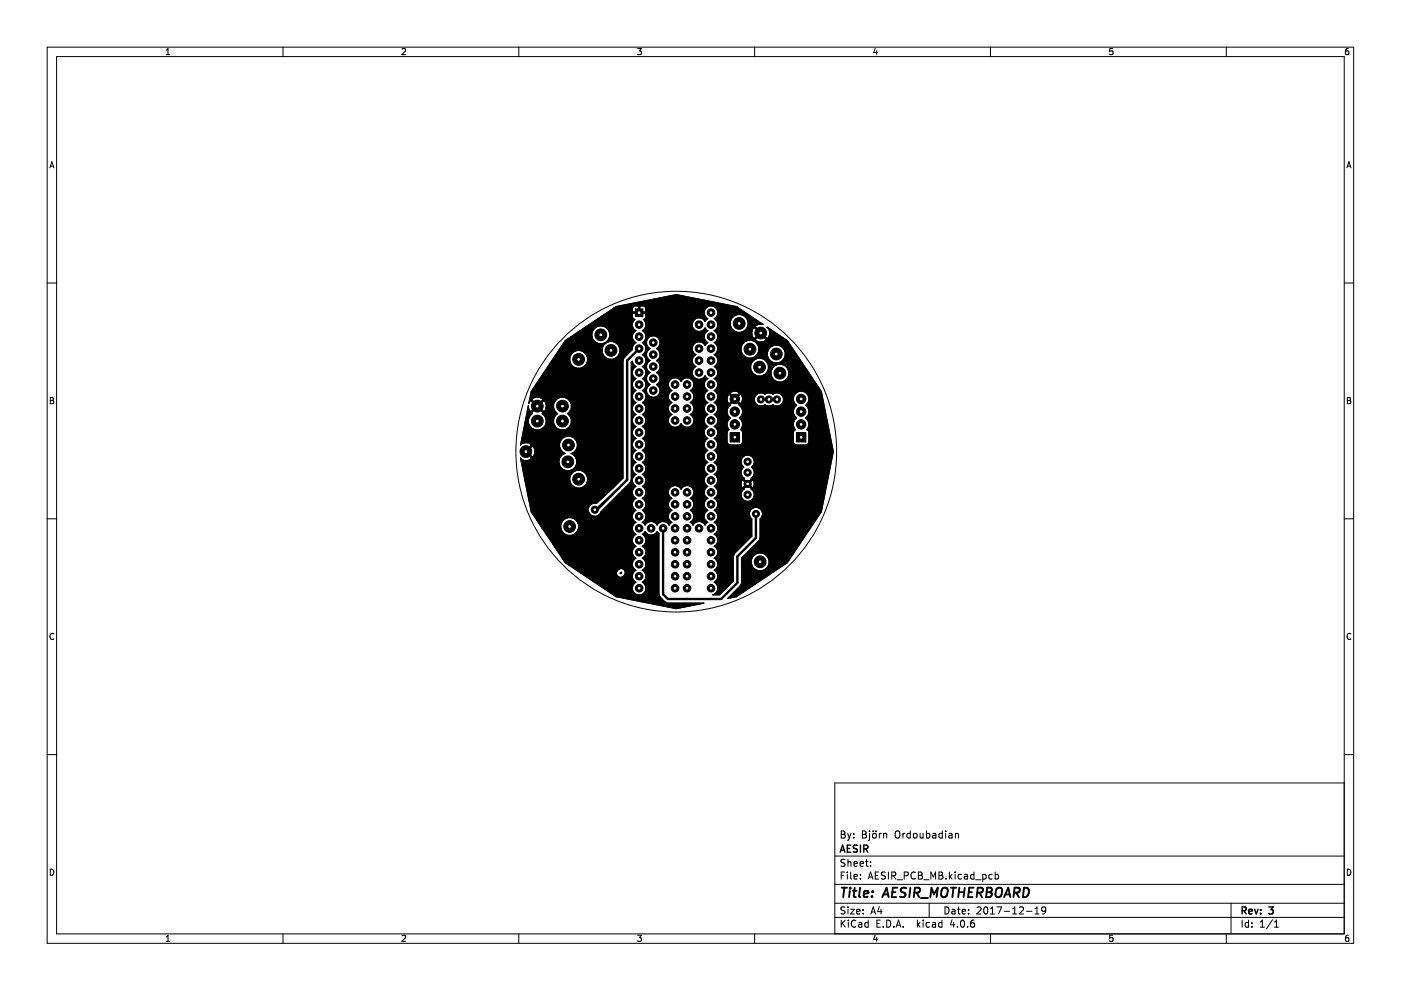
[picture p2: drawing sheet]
<svg xmlns="http://www.w3.org/2000/svg" width="297mm" height="210mm" viewBox="0 0 297 210" stroke-linecap="round" stroke-linejoin="round" font-family="sans-serif">
<g fill="none" stroke="#000" stroke-width=".21">
<path d="M10 10h277v190h-277zM12 12h273v186h-273zM35.2 11.6h.8M35.2 10.7l.4-.4v1.3M60 10v2M85.2 10.4l.5-.1 .3 .4-.8 .9h.8M110 10v2M135.2 10.3h.8l-.4 .5 .3 .1v.6l-.2 .1-.5-.1M160 10v2M185.6 10.2l-.4 1h.9M185.9 10.7v.9M210 10v2"/>
<path d="M235.9 10.3h-.6l-.1 .6 .7-.1v.7l-.2 .1-.5-.1M260 10v2M285.9 10.3l-.4 .1-.2 .2-.1 .7 .3 .3 .4-.1v-.7h-.4l-.3 .2M10.6 35.6l.4-1.3 .4 1.3M10.7 35.2h.6M285.6 35.6l.4-1.3 .4 1.3M285.7 35.2h.6M10 60h2M133 76.5v25.2l-6.9 6.4M285 60h2M10.7 84.3h.4l.2 .2-.2 .4 .2 .1 .1 .3-.2 .3h-.5zM10.7 84.9h.4"/>
<path d="M285.7 84.3h.4l.2 .2-.2 .4 .2 .1 .1 .3-.2 .3h-.5zM285.7 84.9h.4M10 110h2M140.6 112h.1M285 110h2M11.4 134.4a.58 .58 0 0 0-.8 .5 .58 .58 0 0 0 .8 .6M286.4 134.4a.58 .58 0 0 0-.8 .5 .58 .58 0 0 0 .8 .6M10 160h2M178.4 176.2h.5l.2 .3-.2 .4 .2 .1 .1 .4-.3 .3h-.5zM178.4 176.9h.5M179.7 176.7l.4 1M180.1 177.7l-.4 .5"/>
<path d="M180.4 176.7l-.3 1M181 177.5v.2M181 176.8v.1M182.9 176.2h.5l.2 .3-.2 .4 .2 .1 .1 .4-.3 .3h-.5zM182.9 176.9h.5M184.4 176.2v.1M184.4 176.7v1.3l-.3 .2M185.1 176.8l.2-.1 .4 .1 .1 .6-.2 .2-.3 .1-.2-.2zM185.1 176.2v.1M185.7 176.2v.1M186.4 176.7v1M186.9 176.7l-.5 .3"/>
<path d="M187.4 176.8l.2-.1 .3 .1 .1 .9M187.4 176.7v1M189.9 176.4l.2-.2a.5 .5 0 0 1 .7 .5v.5a.5 .5 0 0 1-.5 .5 .5 .5 0 0 1-.5-.5zM191.4 176.7v1M191.9 176.7l-.5 .3M193 176.8l-.4-.1-.3 .3 .1 .6h.6M193 176.2v1.5M193.7 176.8l.2-.1 .5 .1v.6l-.1 .2-.4 .1-.2-.2zM195.1 176.7v.9l.4 .1 .2-.2M195.7 176.7v1M196.4 176.8l.5-.1 .2 .3-.1 .6h-.6M196.4 176.2v1.5"/>
<path d="M197.8 176.8h.6v.9M198.4 177l-.5 .1-.2 .2 .2 .4 .5-.1M199.8 176.8l-.4-.1-.3 .3 .1 .6h.6M199.8 176.2v1.5M200.5 176.2v.1M200.5 176.7v1M201.2 176.8h.6l.1 .9M201.9 177l-.5 .1-.3 .2 .3 .4 .5-.1M202.6 176.8l.2-.1 .3 .1 .1 .9M202.6 176.7v1M285 166h-108v32M285 160h2"/>
<path d="M10.7 184.3a.66 .66 0 0 1 .7 .6 .66 .66 0 0 1-.7 .7zM35.2 198.7l.4-.4v1.3M35.2 199.6h.8M60 198v2M85.2 198.4l.5-.1 .3 .4-.8 .9h.8M110 198v2M135.2 198.3h.8l-.4 .5 .3 .1v.6l-.2 .1-.5-.1M160 198v2M177 194.5h108M177 191.5h108M177 187.5h108M177 181.5h108"/>
<path d="M178.4 195.1v1.5M178.4 185.6h.5M178.6 195.7l.6 .9M179.1 184.9h-.7v1.5M179.1 192.4l-.5-.1-.2 .1v.5l.6 .2 .1 .4-.2 .3-.6-.1M179.1 182.3l-.5-.1-.2 .1v.5l.6 .2 .1 .4-.2 .3-.6-.1M179.2 195.1l-.8 .8M179.6 184.9v.1M179.6 185.4v1M179.8 182.2v1.5M179.8 192.3v.1M179.8 192.8v1"/>
<path d="M179.8 182.8l.2-.1 .4 .1v.9M179.9 195.1v.1M179.9 195.6v1M180.4 192.8h.7l-.7 1h.7M180.4 184.9v1.3l.2 .2M181.1 183.2l.7-.2-.1-.2-.4-.1-.2 .2v.7h.6M181.1 185.9l.7-.2-.1-.2-.4-.1-.2 .2v.7h.6M181.4 195.2a.71 .71 0 0 0-1 .5 .71 .71 0 0 0 .7 .9l.3-.2M181.6 193.3l.8-.2-.1-.2-.4-.1-.3 .2 .1 .7h.6M182.1 195.7h.5l.1 .9M182.4 183.2l.7-.2-.1-.2-.4-.1-.2 .2v.7h.6M182.4 186.2v.2"/>
<path d="M182.4 185.5v.1M182.7 195.9l-.5 .1-.2 .2 .2 .4 .5-.1M183 193.6v.2M183 192.9v.1M183.5 182.7h.6M183.7 182.2v1.3l.4 .2M184.1 195.7l-.5-.1-.2 .3 .1 .6h.6M184.1 195.1v1.5M184.1 186.4l.5-1.5 .5 1.5M184.2 186h.7M184.6 182.8v.1M184.6 183.5v.2"/>
<path d="M184.6 193.8l.5-1.5 .5 1.5M184.8 193.4h.7M185.6 198.2l-.4 1h.9M185.6 185.6h.5M185.9 198.7v.9M185.9 195.8h.5M186.3 184.9h-.7v1.5h.7M186.4 192.2l-.3 1.1h.9M186.6 195.1h-.7v1.5h.7M186.8 192.8v1M187.3 196.4v.2M187.7 185l-.6-.1-.2 .1v.5l.7 .2 .1 .4-.3 .3-.5-.1"/>
<path d="M188 195.1a.76 .76 0 0 1 .9 .7 .76 .76 0 0 1-.9 .8zM188.4 184.9v1.5M189.1 185.7l.7-.1 .1-.2v-.4l-.8-.1v1.5M189.4 185.7l.5 .7M189.5 196.4v.2M190 196.6l.5-1.5 .5 1.5M190.1 196.2h.8M190.2 186.5h1.2M191.5 196.4v.2M191.7 185.7l.7-.1 .2-.2-.1-.4-.8-.1v1.5M194.1 185a.71 .71 0 0 0-1 .5 .71 .71 0 0 0 .7 .9l.3-.2M194.5 195.1v1.5"/>
<path d="M194.6 196l.5 .6M194.7 184.9h.5l.3 .3-.3 .4 .3 .1 .1 .4-.3 .3h-.6zM194.7 185.6h.5M195.1 195.6l-.6 .6M195.7 195.1v.1M195.7 195.6v1M195.9 186.5h1.1M197 191.5v3M197.1 195.7l-.5-.1-.2 .3 .1 .6h.6M197.4 186.4v-1.5l.5 1.1 .5-1.1v1.5M197.7 195.7h.6l.1 .9M198.4 195.9l-.5 .1-.3 .2 .3 .4 .5-.1"/>
<path d="M199.1 184.9h.5l.3 .3-.3 .4 .3 .1v.4l-.3 .3h-.5zM199.1 185.6h.5M199.7 195.7l-.4-.1-.3 .3 .1 .6h.6M199.7 195.1v1.5M200.4 192.3a.76 .76 0 0 1 .8 .7 .76 .76 0 0 1-.8 .8zM200.6 186.2v.2M201.3 184.9v1.5M201.4 185.8l.5 .6M201.9 192.9h.5l.1 .9M201.9 195l-.4 1.1h.9M201.9 185.4l-.6 .6M202.2 195.6v1"/>
<path d="M202.5 193.1l-.5 .1-.2 .2 .2 .4 .5-.1M202.5 184.9v.1M202.5 185.4v1M203 192.8h.6M203 196.4v.2M203.2 192.3v1.3l.4 .2M203.8 195.2l.2-.1a.8 .8 0 0 1 .5 .7 .8 .8 0 0 1-.5 .8l-.4-.6zM203.9 185.5l-.5-.1-.3 .3 .2 .6h.6M204 193.3l.7-.2-.1-.2-.4-.1-.2 .2 .1 .7h.5M204.5 185.5h.6v.9M205.1 196.4v.2M205.1 185.7l-.5 .1-.2 .2 .2 .4 .5-.1"/>
<path d="M205.4 193.6v.2M205.4 192.9v.1M206.5 195.1l-.4 .1a1.01 1.01 0 0 0 0 1.4l.5-.2v-.5l-.2-.2h-.5l-.1 .2M206.5 185.5l-.4-.1-.3 .3 .1 .6h.6M206.5 184.9v1.5M206.9 186.5h1.1M207.1 192.4l.6-.1 .3 .4-.9 1.1h.9M208.4 185.5l.4-.1 .3 .3-.2 .6h-.5M208.4 185.4v1.5M208.7 192.4l.2-.1a.8 .8 0 0 1 .6 .7 .8 .8 0 0 1-.6 .8l-.3-.6zM210 198v2M210 193.8h.9"/>
<path d="M210 192.7l.4-.4v1.5M210.4 185.5l-.5-.1-.3 .3 .2 .6h.6M211 185.5l.4-.1 .3 .3-.1 .6h-.6M211 184.9v1.5M211.4 192.3h1l-.7 1.5M212.9 193.2h1.2M214.7 193.8h.9M214.7 192.7l.4-.4v1.5M216.1 192.4l.6-.1 .3 .4-.9 1.1h.9M217.6 193.2h1.2M219.4 193.8h.9M219.4 192.7l.5-.4v1.5"/>
<path d="M221.7 192.9l-.3 .3-.4-.1-.1-.2v-.3l.2-.3 .5 .1 .1 .2a1 1 0 0 1-.4 1.2h-.3M235.9 198.3h-.6l-.1 .6h.7v.6l-.2 .1-.5-.1M260 198v2M261 191.5v6.5M263.4 195.1v1.5M264.7 195.7l-.4-.1-.3 .3 .1 .6h.6M264.7 195.1v1.5M265.4 196.4v.2M265.4 195.7v.1M267.2 196.6h.9M267.2 195.5l.4-.4v1.5M269.8 195l-1.3 1.9"/>
<path d="M270.2 196.6h.9M270.2 195.5l.4-.4v1.5M285.7 184.3a.66 .66 0 0 1 .7 .6 .66 .66 0 0 1-.7 .7zM285.9 198.3l-.4 .1-.2 .2-.1 .7 .3 .3 .4-.1v-.6l-.4-.1-.3 .2"/>
<circle cx="143.4" cy="95.8" r="34"/>
</g>
<g fill="none" stroke="#000" stroke-width=".3">
<path d="M179.6 179.9h.5M180.4 179.2h-.8v1.5h.8M181.8 179.3l-.6-.1-.2 .1v.5l.6 .2 .2 .4-.3 .3-.6-.1M182.4 179.2v1.5M183.1 180l.8-.1 .1-.2-.1-.4-.8-.1v1.5M183.5 180l.5 .7M178.1 180.7l.5-1.5 .5 1.5M178.3 180.3h.7M263.4 193.1l.7-.1 .1-.2-.1-.4-.7-.1v1.5M263.7 193.1l.5 .7M264.8 193.3l.7-.2-.1-.2-.4-.1-.2 .2 .1 .7h.5M266 192.8l.4 1 .3-1"/>
<path d="M267.3 193.6v.2M267.3 192.9v.1M269 192.3h.9l-.5 .6 .5 .1v.6l-.3 .2-.6-.2"/>
</g>
<g fill="none" stroke="#000" stroke-width=".4">
<path d="M178.5 188.2h1.1M179 188.2l-.2 2M180.2 188.9l-.2 1.3M180.3 188.2l-.1 .2M180.8 188.9h.8M181.2 188.2l-.2 1.7 .1 .2 .3 .1M182.4 188.2l-.3 1.7 .3 .3M183.1 189.5l1-.1v-.4l-.6-.1-.3 .3v.9h.7M184.9 190v.2M185 189v.2M187.1 190.2l.9-2 .4 2M187.3 189.6h1"/>
<path d="M189.2 189.2h.7M190.3 188.2h-1l-.2 2h.9M192.2 188.3a.85 .85 0 0 0-1.1 .1l-.1 .6 .9 .5-.1 .5a.85 .85 0 0 1-1 .1M193 188.2l-.2 2M193.8 189.3h.8l.3-.2a.51 .51 0 0 0-.2-.9h-.7l-.3 2M194.3 189.3l.6 .9M195.2 190.4h1.6M197.3 190.2l.2-2 .5 1.4 .8-1.4-.2 2M199.8 188.5a.69 .69 0 0 1 1.1 0 1.47 1.47 0 0 1-.6 1.7l-.6-.1a1.5 1.5 0 0 1 .1-1.6zM201.6 188.2h1.1M202.2 188.2l-.3 2M203.3 189.2h1.1"/>
<path d="M203.4 188.2l-.2 2M204.5 188.2l-.2 2M205.4 189.2h.6M206.5 188.2h-1l-.2 2h.9M207.2 189.3h.7l.4-.2a.51 .51 0 0 0-.2-.9h-.8l-.2 2M207.7 189.3l.5 .9M209.2 189.2h.7M209.3 188.2h.7l.2 .2 .1 .4-.4 .4 .2 .1a.58 .58 0 0 1-.3 .9h-.7zM211.3 188.5a.69 .69 0 0 1 1.1 0 1.47 1.47 0 0 1-.6 1.7l-.5-.1a1.5 1.5 0 0 1 0-1.6zM212.9 190.2l.9-2 .4 2M213.1 189.6h1M215 189.3h.8l.3-.2a.51 .51 0 0 0-.2-.9h-.8l-.2 2"/>
<path d="M215.5 189.3l.5 .9M217.1 188.2a.96 .96 0 0 1 1.1 .6 .96 .96 0 0 1-.3 1.1l-.6 .3h-.4z"/>
</g>
<path d="M135.5 73.9l-2.5 2.6v25.2l-6.4 6.4h-.5M160.3 109v5l-4 4v5.6l-3.4 3.4h-11.3l-1-1v-14M131.7 121.4l-.1 .1" fill="none" stroke="#000" stroke-width=".5"/>
<g fill="#000" stroke="#000" stroke-width=".21">
<path d="M134.7 65.5h1.6v1.6h-1.6z" fill-rule="evenodd"/>
<path d="M119.8 72.2l1.3-.8h4.4a1.92 1.92 0 0 0 2.9 1.2 1.92 1.92 0 0 0 .1-3.2 1.92 1.92 0 0 0-3 1.2v.8h-4.4l9-6h4v.6l.1 .2h1.2v-1.2h.2v1.2h1.2l.1-.2-.1-.9-.4-.2h-.6l-.2 .1-1-.1-.5 .5h-4l.5-.4 12.8-2.5 12.7 2.5 5.7 3.8-.9-.1-.6 .3-.2 .3 2.5 2.5a1.41 1.41 0 0 0 0-2.3l4.3 2.7 7.2 10.8 2.6 12.8-2.6 12.7-7.2 10.8-10.8 7.2-1.8 .4 2.9-3v-4.4h2.1l.3 .7a1.92 1.92 0 0 0 3.2 0 1.92 1.92 0 0 0-1.3-3 1.92 1.92 0 0 0-2.2 2.3h-2.1v-1.2l3.9-3.9 .1-4.4 .2-.2a1.41 1.41 0 0 0-.3-2 1.41 1.41 0 0 0-1.9 .3 1.41 1.41 0 0 0 .2 1.9v3.7l-3.9 3.9v5.6l-3 2.9h-1.4l.5-.2a1.44 1.44 0 0 0-.2-2.5 1.42 1.42 0 0 0 .8-1.2 1.42 1.42 0 0 0-.8-1.3 1.42 1.42 0 0 0 .8-1.3 1.42 1.42 0 0 0-.8-1.2 1.42 1.42 0 0 0 .8-1.3 1.42 1.42 0 0 0-.8-1.3 1.42 1.42 0 0 0 .8-1.2 1.42 1.42 0 0 0-.8-1.3 1.42 1.42 0 0 0 .8-1.3 1.42 1.42 0 0 0-.8-1.3 1.42 1.42 0 0 0 .8-1.2 1.42 1.42 0 0 0-.8-1.3 1.42 1.42 0 0 0 .8-1.3 1.42 1.42 0 0 0-.8-1.2l.6-.5h5.1a1.42 1.42 0 0 0 2.2 .9 1.42 1.42 0 0 0 0-2.4v-.1l-.8-.8-.8 .8v.1a1.4 1.4 0 0 0-.6 1.5h-5.1l.2-.5a1.4 1.4 0 0 0-.8-1.6l.7-.7h5l.2 .9 .2 .1 .8-.8h.4l.8 .8a.93 .93 0 0 0 0-1.6l-.8 .8h-.4l-.8-.8-.2 .1-.2 .5h-5a1.37 1.37 0 0 0-.7-1.8 1.42 1.42 0 0 0 .2-2.4h5.5l.6 .8-.4 .4a1.41 1.41 0 0 0 .5 2l-.1 .2 .8 .8 .8-.8v-.2a1.4 1.4 0 0 0 0-2.4 1.42 1.42 0 0 0-.3-2.4 1.42 1.42 0 0 0-1.9 1.6h-5.5l-.2-.2h.2a1.44 1.44 0 0 0-.2-2.5 1.42 1.42 0 0 0 .8-1.3 1.42 1.42 0 0 0-.8-1.2 1.31 1.31 0 0 0 .8-1.3h1.9v2a.65 .65 0 0 0 .7 .7h2l.4-.2 .2-.5v-2h10.8v2a.65 .65 0 0 0 .7 .7h2l.6-.4v-2.3l-.2-.4-.3-.2a1.6 1.6 0 0 0-.2-2.5 1.64 1.64 0 0 0 0-2.7 1.66 1.66 0 0 0 .3-2.4 1.66 1.66 0 0 0-2.5 0 1.66 1.66 0 0 0 .3 2.4 1.64 1.64 0 0 0 0 2.7 1.61 1.61 0 0 0-.2 2.5l-.3 .1-.2 .5h-10.8l-.1-.4-.3-.2 .2-.2a1.65 1.65 0 0 0-.4-2.3 1.65 1.65 0 0 0-.1-2.7l.1-.2-1-.9-1 .9 .1 .2a1.66 1.66 0 0 0-.1 2.7 1.61 1.61 0 0 0-.2 2.5l-.3 .1-.2 .5h-1.9l-.2-.8-.6-.5h.2a1.44 1.44 0 0 0-.2-2.5 1.42 1.42 0 0 0 .8-1.3 1.42 1.42 0 0 0-.8-1.3 1.34 1.34 0 0 0 .8-1h1.9l.1 .7 .2 .5 .2 .1 1-1h.4l.9 1 .3-.1 .2-.5h2.5a1.51 1.51 0 0 0 2.3 .9 1.72 1.72 0 0 0 1.7 0 1.43 1.43 0 0 0 2.2-1.3 1.43 1.43 0 0 0-2.3-1.1 1.72 1.72 0 0 0-1.7 0 1.41 1.41 0 0 0-1.6 0 1.41 1.41 0 0 0-.6 1.5h-2.5v-.8l-.2-.5-.3-.1-.9 1h-.4l-1-1-.2 .1-.3 .6h-1.9l-.2-.9h2.8l1 1 1-1a1.17 1.17 0 0 0-2 0h-2.8l-.6-.6a1.42 1.42 0 0 0 .8-1.3 1.42 1.42 0 0 0-.8-1.2 1.41 1.41 0 0 0 .6-2.1h7.2l.2 .7a1.89 1.89 0 0 0 2.6 .6h1.5l.3 .7a1.92 1.92 0 0 0 3.2 0 1.92 1.92 0 0 0-1.3-3 1.92 1.92 0 0 0-2.2 2.3h-1.5l.1-.1a1.92 1.92 0 0 0-.3-3.3 1.92 1.92 0 0 0-2.6 2.1h-7.2l-.6-.5a1.42 1.42 0 0 0 .8-1.2 1.42 1.42 0 0 0-.8-1.3l.7-.8h5a1.89 1.89 0 0 0 3.2 1h2.4l.3 .7a1.92 1.92 0 0 0 3.2 0 1.92 1.92 0 0 0-1.2-2.9 1.92 1.92 0 0 0-2.3 2.2h-2.4l.3-.3a1.92 1.92 0 0 0-1.2-2.9 1.92 1.92 0 0 0-2.3 2.2h-5l.1-.2a1.4 1.4 0 0 0-.8-1.6l.7-.7h8a1.41 1.41 0 0 0 2.3 0l-1.1-1.1-1.2 1.1h-8l.1-.2a1.4 1.4 0 0 0-.8-1.6 1.3 1.3 0 0 0 .8-1.1h2.6l.3 .6a1.85 1.85 0 0 0 2.4 .7h1.9v.7l.3 .6 .3 .2 1.1-1.2-1.1-1.1-.3 .1-.3 .7h-1.9l.3-.1a1.92 1.92 0 0 0-.3-3.4 1.92 1.92 0 0 0-2.7 2.2h-2.6l-.2-1-.6-.4 .2-.1a1.46 1.46 0 0 0 .2-2.2 1.46 1.46 0 0 0-2.2 .1 1.46 1.46 0 0 0 .5 2.2l-.6 .6-.1-.2a1.46 1.46 0 0 0-2.2-.3 1.46 1.46 0 0 0 .1 2.3 1.46 1.46 0 0 0 2.2-.5l.6 .6-.2 .1a1.44 1.44 0 0 0 .2 2.4l-.6 .6-.1-.1a1.46 1.46 0 0 0-2.3-.2 1.46 1.46 0 0 0 .4 2.3 1.42 1.42 0 0 0-.8 1.3 1.42 1.42 0 0 0 .8 1.2 1.45 1.45 0 0 0-.3 2.3 1.45 1.45 0 0 0 2.3-.3l.6 .6h-.2a1.44 1.44 0 0 0 .2 2.5 1.42 1.42 0 0 0-.8 1.3 1.42 1.42 0 0 0 .8 1.2 1.42 1.42 0 0 0-.8 1.3 1.42 1.42 0 0 0 .8 1.3 1.42 1.42 0 0 0-.8 1.3 1.42 1.42 0 0 0 .8 1.2 1.42 1.42 0 0 0-.8 1.3 1.42 1.42 0 0 0 .8 1.3 1.42 1.42 0 0 0-.8 1.2 1.42 1.42 0 0 0 .8 1.3 1.42 1.42 0 0 0-.8 1.3 1.42 1.42 0 0 0 .8 1.2 1.42 1.42 0 0 0-.8 1.3 1.42 1.42 0 0 0 .8 1.3 1.42 1.42 0 0 0-.8 1.3 1.42 1.42 0 0 0 .8 1.2 1.42 1.42 0 0 0-.8 1.3 1.42 1.42 0 0 0 .8 1.3 1.42 1.42 0 0 0-.8 1.2 1.42 1.42 0 0 0 .8 1.3 1.42 1.42 0 0 0-.8 1.3 1.42 1.42 0 0 0 .8 1.2l-.6 .6-.1-.1a1.44 1.44 0 0 0-2.5 .1l-.5-.6h.1a1.44 1.44 0 0 0-.1-2.5 1.42 1.42 0 0 0 .7-1.3 1.42 1.42 0 0 0-.7-1.2 1.45 1.45 0 0 0 .3-2.3 1.45 1.45 0 0 0-2.3 .3 1.45 1.45 0 0 0-2.3-.3 1.45 1.45 0 0 0 .3 2.3 1.42 1.42 0 0 0-.7 1.2 1.42 1.42 0 0 0 .7 1.3 1.42 1.42 0 0 0-.7 1.3 1.42 1.42 0 0 0 .7 1.2l-.5 .6-.1-.1a1.44 1.44 0 0 0-2.5 .1 1.42 1.42 0 0 0-1.3-.7 1.42 1.42 0 0 0-1.2 .7l-.6-.6h.1a1.44 1.44 0 0 0-.1-2.5 1.42 1.42 0 0 0 .8-1.3 1.42 1.42 0 0 0-.8-1.2 1.42 1.42 0 0 0 .8-1.3 1.42 1.42 0 0 0-.8-1.3 1.42 1.42 0 0 0 .8-1.2 1.42 1.42 0 0 0-.8-1.3 1.42 1.42 0 0 0 .8-1.3 1.42 1.42 0 0 0-.8-1.3 1.42 1.42 0 0 0 .8-1.2 1.42 1.42 0 0 0-.8-1.3 1.42 1.42 0 0 0 .8-1.3 1.42 1.42 0 0 0-.8-1.2 1.42 1.42 0 0 0 .8-1.3 1.42 1.42 0 0 0-.8-1.3 1.42 1.42 0 0 0 .8-1.2 1.42 1.42 0 0 0-.8-1.3 1.42 1.42 0 0 0 .8-1.3 1.42 1.42 0 0 0-.8-1.3 1.42 1.42 0 0 0 .8-1.2 1.42 1.42 0 0 0-.8-1.3 1.42 1.42 0 0 0 .8-1.3 1.42 1.42 0 0 0-.8-1.2 1.42 1.42 0 0 0 .8-1.3 1.42 1.42 0 0 0-.8-1.3 1.42 1.42 0 0 0 .8-1.2 1.42 1.42 0 0 0-.8-1.3 1.4 1.4 0 0 0 .4-2.3h.5l.2 .6 .5 .4a1.42 1.42 0 0 0-.8 1.3 1.42 1.42 0 0 0 .8 1.3 1.42 1.42 0 0 0-.8 1.2 1.42 1.42 0 0 0 .8 1.3 1.42 1.42 0 0 0-.8 1.3 1.42 1.42 0 0 0 .8 1.2 1.45 1.45 0 0 0-.5 2.1 1.45 1.45 0 0 0 2.1 .4 1.45 1.45 0 0 0 .2-2.2h2.1l.2 .5 .5 .5a1.42 1.42 0 0 0-.7 1.3 1.42 1.42 0 0 0 .7 1.2 1.42 1.42 0 0 0-.7 1.3 1.42 1.42 0 0 0 .7 1.3 1.45 1.45 0 0 0-.3 2.3 1.45 1.45 0 0 0 2.3-.4 1.45 1.45 0 0 0 2.3 .4 1.45 1.45 0 0 0-.3-2.3 1.42 1.42 0 0 0 .7-1.3 1.42 1.42 0 0 0-.7-1.3 1.42 1.42 0 0 0 .7-1.2 1.42 1.42 0 0 0-.7-1.3 1.45 1.45 0 0 0 .3-2.3 1.45 1.45 0 0 0-2.3 .4 1.45 1.45 0 0 0-1.8-.7 1.45 1.45 0 0 0-.9 1.6h-2.1l-.4-.3h.1a1.44 1.44 0 0 0-.1-2.5 1.42 1.42 0 0 0 .8-1.3 1.42 1.42 0 0 0-.8-1.2 1.42 1.42 0 0 0 .8-1.3 1.42 1.42 0 0 0-.8-1.3 1.46 1.46 0 0 0 .6-1.8 1.46 1.46 0 0 0-1.7-.9 1.46 1.46 0 0 0-1 1.7h-.5l-.4-.3h.1a1.44 1.44 0 0 0-.1-2.5 1.42 1.42 0 0 0 .2-2.4l.5-.5v-.6l-.1-.2h-2.6l-.1 .2v.6l.5 .5-.3 .3a1.43 1.43 0 0 0 .5 2.1 1.42 1.42 0 0 0-.8 1.3 1.42 1.42 0 0 0 .8 1.2 1.36 1.36 0 0 0-.7 1.5l-1.8 1.7-.2 .7v24.9l-5.7 5.3a1.41 1.41 0 0 0-1.7 1 1.41 1.41 0 0 0 1 1.7 1.41 1.41 0 0 0 1.7-.9l6.4-6.4 .1-25.3 .2-.2a1.3 1.3 0 0 0 .7 1.1 1.42 1.42 0 0 0-.8 1.3 1.42 1.42 0 0 0 .8 1.3 1.42 1.42 0 0 0-.8 1.2 1.42 1.42 0 0 0 .8 1.3 1.42 1.42 0 0 0-.8 1.3 1.42 1.42 0 0 0 .8 1.2 1.42 1.42 0 0 0-.8 1.3 1.42 1.42 0 0 0 .8 1.3 1.42 1.42 0 0 0-.8 1.3 1.42 1.42 0 0 0 .8 1.2 1.42 1.42 0 0 0-.8 1.3 1.42 1.42 0 0 0 .8 1.3 1.42 1.42 0 0 0-.8 1.2 1.42 1.42 0 0 0 .8 1.3 1.42 1.42 0 0 0-.8 1.3 1.42 1.42 0 0 0 .8 1.2 1.42 1.42 0 0 0-.8 1.3 1.42 1.42 0 0 0 .8 1.3 1.42 1.42 0 0 0-.8 1.3 1.42 1.42 0 0 0 .8 1.2 1.42 1.42 0 0 0-.8 1.3 1.42 1.42 0 0 0 .8 1.3 1.42 1.42 0 0 0-.8 1.2 1.42 1.42 0 0 0 .8 1.3 1.42 1.42 0 0 0-.8 1.3 1.42 1.42 0 0 0 .8 1.2 1.42 1.42 0 0 0-.8 1.3 1.42 1.42 0 0 0 .8 1.3 1.42 1.42 0 0 0-.8 1.3 1.42 1.42 0 0 0 .8 1.2 1.42 1.42 0 0 0-.8 1.3 1.42 1.42 0 0 0 .8 1.3 1.42 1.42 0 0 0-.8 1.2 1.42 1.42 0 0 0 .8 1.3 1.42 1.42 0 0 0-.8 1.3 1.42 1.42 0 0 0 .8 1.2 1.45 1.45 0 0 0-.4 2.2 1.45 1.45 0 0 0 2.2 0 1.45 1.45 0 0 0-.4-2.2 1.42 1.42 0 0 0 .8-1.2 1.42 1.42 0 0 0-.8-1.3 1.42 1.42 0 0 0 .8-1.3 1.42 1.42 0 0 0-.8-1.2 1.42 1.42 0 0 0 .8-1.3 1.42 1.42 0 0 0-.8-1.3 1.42 1.42 0 0 0 .8-1.2 1.42 1.42 0 0 0-.8-1.3l.6-.6v.1a1.44 1.44 0 0 0 2.5-.1l.4 .5 .1 13.1 1.2 1.3 .6 .3h7.6l-5.8 1.1-12.8-2.5-7.4-5h7.5a.92 .92 0 0 0 1 .9 .92 .92 0 0 0 .8-1.1 .92 .92 0 0 0-1.1-.7l-.5 .3-.2 .6h-7.5l-3.4-2.2-4.8-7.3h3.9a1.92 1.92 0 0 0 2.9 1.2 1.92 1.92 0 0 0 0-3.2 1.92 1.92 0 0 0-2.9 1.3v.7h-3.9l-2.4-3.5-1.3-6.5h9.5l.3 .7a1.92 1.92 0 0 0 3.2 0 1.92 1.92 0 0 0-1.2-3 1.92 1.92 0 0 0-2.3 2.3h-9.5l-.7-3.7h7.9l.3 .7a1.91 1.91 0 0 0 3.1 .1 1.91 1.91 0 0 0-.8-2.9 1.9 1.9 0 0 0 1-2.9 1.9 1.9 0 0 0-3-.1 1.9 1.9 0 0 0 .7 2.9 1.86 1.86 0 0 0-1.3 2.2h-7.9l-.2-1.2a1.42 1.42 0 0 0 2.3 0l-1.4-1.3h.4l1.1 1.1a1.41 1.41 0 0 0 0-2.3l-1.1 1.2-.4-.1 1.4-1.3a1.42 1.42 0 0 0-2.3 0l.9-4.7h.7a1.92 1.92 0 0 0 3 1.2 1.92 1.92 0 0 0 0-3.2l.1-.3-1.2-1.1-1.1 1.1 .1 .3a1.91 1.91 0 0 0-.9 2h-.7l.7-3.7 .3 1.1 .3 .2 1.1-1.2h.4l1.2 1.2 .2-.2 .3-.6h1.6l.3 .7 .5 .5-.5 .5a1.92 1.92 0 0 0 .5 2.7 1.92 1.92 0 0 0 2.6-.5 1.92 1.92 0 0 0-.5-2.7 1.92 1.92 0 0 0-.3-3.4 1.92 1.92 0 0 0-2.6 2.2h-1.6v-.8l-.3-.6-.2-.1-1.2 1.1h-.4l-1.1-1.1-.3 .1-.2 .4 .2-.7h.5l1.1 1.1 1.2-1.1a1.41 1.41 0 0 0-2.3 0h-.5l.3-1.8 4.3-6.4h3.9a1.92 1.92 0 0 0 2.9 1.2 1.92 1.92 0 0 0 .1-3.1h3.9l.2 .7a1.92 1.92 0 0 0 3.2 0 1.92 1.92 0 0 0-1.2-3 1.92 1.92 0 0 0-2.2 2.3l-3.9-.1a1.92 1.92 0 0 0-2.2 0 1.92 1.92 0 0 0-.8 2h-3.9z" fill-rule="evenodd"/>
<path d="M154.8 91.7h2v2h-2z" fill-rule="evenodd"/>
<path d="M168.9 91.7h2v2h-2z" fill-rule="evenodd"/>
<circle cx="122.7" cy="76.2" r="1.25"/>
<circle cx="127.4" cy="71" r="1.25"/>
<circle cx="129.5" cy="74.3" r="1.25"/>
<circle cx="135.5" cy="79" r=".8"/>
<circle cx="135.5" cy="71.4" r=".8"/>
<circle cx="135.5" cy="68.8" r=".8"/>
<circle cx="135.5" cy="73.9" r=".8"/>
<circle cx="135.5" cy="76.5" r=".8"/>
<circle cx="138.5" cy="72.6" r=".8"/>
<circle cx="138.5" cy="75.2" r=".8"/>
<circle cx="138.5" cy="77.7" r=".8"/>
<circle cx="148.2" cy="68.8" r=".8"/>
<circle cx="148.2" cy="73.9" r=".8"/>
<circle cx="148.2" cy="76.5" r=".8"/>
<circle cx="148.2" cy="79" r=".8"/>
<circle cx="150.7" cy="66.3" r=".8"/>
<circle cx="150.7" cy="68.8" r=".8"/>
<circle cx="150.7" cy="73.9" r=".8"/>
<circle cx="150.7" cy="79" r=".8"/>
<circle cx="150.7" cy="71.4" r=".8"/>
<circle cx="150.7" cy="76.5" r=".8"/>
<circle cx="156.7" cy="68.6" r="1.25"/>
<circle cx="159" cy="74" r="1.25"/>
<circle cx="161" cy="77.9" r="1.25"/>
<circle cx="161.3" cy="70.6" r="1.25"/>
<circle cx="164.6" cy="75.1" r="1.25"/>
<circle cx="165.4" cy="79.1" r="1.25"/>
<circle cx="111.5" cy="95.8" r="1.25"/>
<circle cx="113.9" cy="89.3" r="1.25"/>
<circle cx="113.9" cy="86.1" r="1.25"/>
<circle cx="119.3" cy="89.3" r="1.25"/>
<circle cx="119.3" cy="86.1" r="1.25"/>
<circle cx="120.4" cy="97.9" r="1.25"/>
<circle cx="120.5" cy="94.4" r="1.25"/>
<circle cx="135.5" cy="99.3" r=".8"/>
<circle cx="135.5" cy="89.2" r=".8"/>
<circle cx="135.5" cy="91.7" r=".8"/>
<circle cx="135.5" cy="96.8" r=".8"/>
<circle cx="135.5" cy="94.2" r=".8"/>
<circle cx="135.5" cy="86.6" r=".8"/>
<circle cx="135.5" cy="81.5" r=".8"/>
<circle cx="135.5" cy="84.1" r=".8"/>
<circle cx="138.5" cy="82.8" r=".8"/>
<circle cx="138.5" cy="80.3" r=".8"/>
<circle cx="143.1" cy="89.2" r=".8"/>
<circle cx="143.1" cy="81.5" r=".8"/>
<circle cx="143.1" cy="86.6" r=".8"/>
<circle cx="143.1" cy="84.1" r=".8"/>
<circle cx="145.7" cy="89.2" r=".8"/>
<circle cx="145.7" cy="84.1" r=".8"/>
<circle cx="145.7" cy="86.6" r=".8"/>
<circle cx="145.7" cy="81.5" r=".8"/>
<circle cx="150.7" cy="94.2" r=".8"/>
<circle cx="150.7" cy="96.8" r=".8"/>
<circle cx="150.7" cy="86.6" r=".8"/>
<circle cx="150.7" cy="81.5" r=".8"/>
<circle cx="150.7" cy="99.3" r=".8"/>
<circle cx="150.7" cy="91.7" r=".8"/>
<circle cx="150.7" cy="84.1" r=".8"/>
<circle cx="150.7" cy="89.2" r=".8"/>
<circle cx="155.8" cy="84.6" r="1"/>
<circle cx="155.8" cy="90" r="1"/>
<circle cx="155.8" cy="87.3" r="1"/>
<circle cx="158.5" cy="97.9" r=".76"/>
<circle cx="161.3" cy="84.7" r=".75"/>
<circle cx="163" cy="84.7" r=".75"/>
<circle cx="164.7" cy="84.7" r=".75"/>
<circle cx="169.9" cy="90" r="1"/>
<circle cx="169.9" cy="87.3" r="1"/>
<circle cx="169.9" cy="84.6" r="1"/>
<circle cx="120.8" cy="111.6" r="1.25"/>
<circle cx="122.7" cy="101.6" r="1.25"/>
<circle cx="126.1" cy="108.1" r=".75"/>
<circle cx="135.5" cy="104.4" r=".8"/>
<circle cx="135.5" cy="106.9" r=".8"/>
<circle cx="135.5" cy="112" r=".8"/>
<circle cx="135.5" cy="101.9" r=".8"/>
<circle cx="135.5" cy="117.1" r=".8"/>
<circle cx="135.5" cy="119.6" r=".8"/>
<circle cx="135.5" cy="109.5" r=".8"/>
<circle cx="135.5" cy="114.6" r=".8"/>
<circle cx="138" cy="112" r=".8"/>
<circle cx="140.6" cy="112" r=".8"/>
<circle cx="143.1" cy="104.4" r=".8"/>
<circle cx="143.1" cy="109.5" r=".8"/>
<circle cx="143.1" cy="119.6" r=".8"/>
<circle cx="143.1" cy="117.1" r=".8"/>
<circle cx="143.1" cy="114.6" r=".8"/>
<circle cx="143.1" cy="112" r=".8"/>
<circle cx="143.1" cy="106.9" r=".8"/>
<circle cx="145.7" cy="109.5" r=".8"/>
<circle cx="145.7" cy="106.9" r=".8"/>
<circle cx="145.7" cy="114.6" r=".8"/>
<circle cx="145.7" cy="112" r=".8"/>
<circle cx="145.7" cy="104.4" r=".8"/>
<circle cx="145.7" cy="117.1" r=".8"/>
<circle cx="145.7" cy="119.6" r=".8"/>
<circle cx="148.2" cy="112" r=".8"/>
<circle cx="150.7" cy="101.9" r=".8"/>
<circle cx="150.7" cy="117.1" r=".8"/>
<circle cx="150.7" cy="114.6" r=".8"/>
<circle cx="150.7" cy="112" r=".8"/>
<circle cx="150.7" cy="104.4" r=".8"/>
<circle cx="150.7" cy="119.6" r=".8"/>
<circle cx="150.7" cy="109.5" r=".8"/>
<circle cx="150.7" cy="106.9" r=".8"/>
<circle cx="158.5" cy="104.9" r=".76"/>
<circle cx="158.5" cy="100.2" r=".76"/>
<circle cx="158.5" cy="102.6" r=".76"/>
<circle cx="160.3" cy="109" r=".75"/>
<circle cx="161.2" cy="119.1" r="1.25"/>
<circle cx="135.5" cy="124.7" r=".8"/>
<circle cx="135.5" cy="122.2" r=".8"/>
<circle cx="143.1" cy="122.2" r=".8"/>
<circle cx="143.1" cy="124.7" r=".8"/>
<circle cx="145.7" cy="124.7" r=".8"/>
<circle cx="145.7" cy="122.2" r=".8"/>
<circle cx="150.7" cy="124.7" r=".8"/>
<circle cx="150.7" cy="122.2" r=".8"/>
</g>
<g fill="none" stroke="#000" stroke-width=".25">
<path d="M116.9 76.6h3.9M121.1 71.4h4.4M123.8 74.7h3.9M130.1 65.4h4M134.6 67.7l-.5-.5v-.6l.1-.2h2.6l.1 .2v.6l-.5 .5M134.6 67.7h.1M134.6 67.7a1.41 1.41 0 0 0 .2 2.4 1.42 1.42 0 0 0-.8 1.3 1.42 1.42 0 0 0 .8 1.2 1.36 1.36 0 0 0-.7 1.5l-1.8 1.7-.2 .7v24.9l-5.6 5.3a1.4 1.4 0 0 0-1.7 1 1.4 1.4 0 0 0 .9 1.7 1.4 1.4 0 0 0 1.7-.9l6.2-6.1M135.4 65l-.2-.1h-.6l-.5 .5M135.4 65v1.2h-1.2l-.1-.2v-.6M135.4 66.4h.1M135.4 65h.2M135.6 65l.2-.1 .9 .1 .2 .4v.6l-.1 .2h-1.2z"/>
<path d="M135.6 66.4h.1M136.4 67.7a1.42 1.42 0 0 1-.2 2.4 1.42 1.42 0 0 1 .8 1.3 1.42 1.42 0 0 1-.8 1.2 1.42 1.42 0 0 1 .8 1.3 1.42 1.42 0 0 1-.8 1.3 1.42 1.42 0 0 1 .8 1.3 1.42 1.42 0 0 1-.8 1.2 1.42 1.42 0 0 1 .8 1.3 1.42 1.42 0 0 1-.8 1.3 1.42 1.42 0 0 1 .8 1.2 1.42 1.42 0 0 1-.8 1.3 1.42 1.42 0 0 1 .8 1.3 1.42 1.42 0 0 1-.8 1.2 1.42 1.42 0 0 1 .8 1.3 1.42 1.42 0 0 1-.8 1.3 1.42 1.42 0 0 1 .8 1.3 1.42 1.42 0 0 1-.8 1.2 1.42 1.42 0 0 1 .8 1.3 1.42 1.42 0 0 1-.8 1.3 1.42 1.42 0 0 1 .8 1.2 1.42 1.42 0 0 1-.8 1.3 1.42 1.42 0 0 1 .8 1.3 1.42 1.42 0 0 1-.8 1.2 1.42 1.42 0 0 1 .8 1.3 1.42 1.42 0 0 1-.8 1.3 1.42 1.42 0 0 1 .8 1.3 1.42 1.42 0 0 1-.8 1.2 1.42 1.42 0 0 1 .8 1.3 1.42 1.42 0 0 1-.8 1.3 1.42 1.42 0 0 1 .8 1.2 1.42 1.42 0 0 1-.8 1.3 1.42 1.42 0 0 1 .8 1.3 1.42 1.42 0 0 1-.8 1.2l.6 .6v-.1a1.44 1.44 0 0 1 2.5 .1 1.42 1.42 0 0 1 1.3-.7 1.42 1.42 0 0 1 1.3 .7l.5-.6h-.1a1.44 1.44 0 0 1 .1-2.5 1.42 1.42 0 0 1-.7-1.3 1.42 1.42 0 0 1 .7-1.2 1.45 1.45 0 0 1-.3-2.3 1.45 1.45 0 0 1 2.3 .3 1.45 1.45 0 0 1 2.3-.3 1.45 1.45 0 0 1-.3 2.3 1.42 1.42 0 0 1 .7 1.2 1.42 1.42 0 0 1-.7 1.3 1.42 1.42 0 0 1 .7 1.3 1.42 1.42 0 0 1-.7 1.2l.5 .6 .1-.1a1.44 1.44 0 0 1 2.5 .1l.6-.6h-.2a1.44 1.44 0 0 1 .2-2.5 1.42 1.42 0 0 1-.8-1.3 1.42 1.42 0 0 1 .8-1.2 1.42 1.42 0 0 1-.8-1.3 1.42 1.42 0 0 1 .8-1.3 1.42 1.42 0 0 1-.8-1.2 1.42 1.42 0 0 1 .8-1.3 1.42 1.42 0 0 1-.8-1.3 1.42 1.42 0 0 1 .8-1.3 1.42 1.42 0 0 1-.8-1.2 1.42 1.42 0 0 1 .8-1.3 1.42 1.42 0 0 1-.8-1.3 1.42 1.42 0 0 1 .8-1.2 1.42 1.42 0 0 1-.8-1.3 1.42 1.42 0 0 1 .8-1.3 1.42 1.42 0 0 1-.8-1.2 1.42 1.42 0 0 1 .8-1.3 1.42 1.42 0 0 1-.8-1.3 1.42 1.42 0 0 1 .8-1.3 1.42 1.42 0 0 1-.8-1.2 1.42 1.42 0 0 1 .8-1.3 1.42 1.42 0 0 1-.8-1.3 1.42 1.42 0 0 1 .8-1.2l-.6-.6-.1 .1a1.46 1.46 0 0 1-2.3 .2 1.46 1.46 0 0 1 .4-2.3 1.42 1.42 0 0 1-.8-1.2 1.42 1.42 0 0 1 .8-1.3 1.45 1.45 0 0 1-.3-2.3 1.45 1.45 0 0 1 2.3 .3l.6-.6h-.2a1.44 1.44 0 0 1 .2-2.5l-.6-.6-.1 .1a1.46 1.46 0 0 1-2.2 .3 1.46 1.46 0 0 1 .1-2.2 1.46 1.46 0 0 1 2.2 .5l.6-.6-.2-.1a1.46 1.46 0 0 1-.2-2.2 1.46 1.46 0 0 1 2.2 .1 1.46 1.46 0 0 1-.5 2.2 1.42 1.42 0 0 1 .8 1.2 1.42 1.42 0 0 1-.8 1.3 1.42 1.42 0 0 1 .8 1.3 1.42 1.42 0 0 1-.8 1.2 1.42 1.42 0 0 1 .8 1.3 1.42 1.42 0 0 1-.8 1.3 1.42 1.42 0 0 1 .8 1.3 1.42 1.42 0 0 1-.8 1.2 1.42 1.42 0 0 1 .8 1.3 1.42 1.42 0 0 1-.8 1.3 1.42 1.42 0 0 1 .8 1.2 1.42 1.42 0 0 1-.8 1.3 1.42 1.42 0 0 1 .8 1.3 1.42 1.42 0 0 1-.8 1.2 1.42 1.42 0 0 1 .8 1.3 1.42 1.42 0 0 1-.8 1.3 1.42 1.42 0 0 1 .8 1.3 1.42 1.42 0 0 1-.8 1.2 1.42 1.42 0 0 1 .8 1.3 1.42 1.42 0 0 1-.8 1.3 1.42 1.42 0 0 1 .8 1.2 1.42 1.42 0 0 1-.8 1.3 1.42 1.42 0 0 1 .8 1.3 1.42 1.42 0 0 1-.8 1.2 1.42 1.42 0 0 1 .8 1.3 1.42 1.42 0 0 1-.8 1.3 1.42 1.42 0 0 1 .8 1.3 1.42 1.42 0 0 1-.8 1.2 1.42 1.42 0 0 1 .8 1.3 1.42 1.42 0 0 1-.8 1.3 1.42 1.42 0 0 1 .8 1.2 1.42 1.42 0 0 1-.8 1.3 1.42 1.42 0 0 1 .8 1.3 1.42 1.42 0 0 1-.8 1.2 1.42 1.42 0 0 1 .8 1.3 1.42 1.42 0 0 1-.8 1.3 1.42 1.42 0 0 1 .8 1.3 1.42 1.42 0 0 1-.8 1.2 1.42 1.42 0 0 1 .8 1.3 1.42 1.42 0 0 1-.8 1.3 1.42 1.42 0 0 1 .8 1.2 1.42 1.42 0 0 1-.8 1.3 1.42 1.42 0 0 1 .8 1.3 1.42 1.42 0 0 1-.8 1.2 1.43 1.43 0 0 1 .8 1.5 1.43 1.43 0 0 1-1.1 1.2h1.4l3-2.9v-5.6M136.4 67.7h.1M136.6 72.9h.5M137.3 71.8a1.46 1.46 0 0 1 2.3-.2 1.46 1.46 0 0 1-.4 2.3 1.42 1.42 0 0 1 .8 1.3 1.42 1.42 0 0 1-.8 1.3 1.42 1.42 0 0 1 .8 1.2 1.42 1.42 0 0 1-.8 1.3 1.42 1.42 0 0 1 .8 1.3 1.42 1.42 0 0 1-.8 1.2 1.45 1.45 0 0 1 .4 2.2 1.45 1.45 0 0 1-2.2 0 1.45 1.45 0 0 1 .4-2.2 1.42 1.42 0 0 1-.8-1.2 1.42 1.42 0 0 1 .8-1.3 1.42 1.42 0 0 1-.8-1.3 1.42 1.42 0 0 1 .8-1.2 1.42 1.42 0 0 1-.8-1.3 1.42 1.42 0 0 1 .8-1.3 1.42 1.42 0 0 1-.5-2.1zM152 78.2h7.2M152.1 71.9h8M152.1 74.4h5M152.2 69h2.6M156.1 65h.1M156.1 65l5.7 3.8a1.36 1.36 0 0 0-1.7 .5l2.5 2.5a1.41 1.41 0 0 0 0-2.3l4.3 2.7 7.2 10.8 2.6 12.8-2.6 12.7-7.2 10.8-10.8 7.2-1.8 .4 2.7-2.7M156.1 65l-12.7-2.5-12.8 2.5-10.8 7.2-7.2 10.8-.5 2.5 .2-.4 .3-.1 1.1 1.1"/>
<path d="M157.5 70.3h1.9M159.7 69.6l.3-.1 1.1 1.1-1.1 1.2a1.52 1.52 0 0 1-.3-2.2zM160.1 71.9l1.2-1.1 1.1 1.1a1.4 1.4 0 0 1-2.3 0zM160.3 75.4h2.4M161.3 70.4h.1M161.5 70.6h.1M162 79.5h1.5M110.6 98.3h7.9M111.3 89.7h.7M111.3 95.8l1.4 1.3a1.4 1.4 0 0 1-2.3 0l2.2 11.4 7.2 10.8 10.8 7.2 12.8 2.5 5.8-1.1h-7.6l-.6-.3M111.3 95.8h.1M111.3 95.8h.4"/>
<path d="M112.3 84.8h.5M112.8 94.6a1.4 1.4 0 0 1 0 2.3l-1.1-1.1zM112.9 87.7l-.6 .5-.3 .7v.8M112.9 87.7l-.1-.3 1.1-1.1 1.2 1.1-.1 .3M112.9 87.7h.1M112.9 84.5a1.55 1.55 0 0 1 2.2 .3l-1.2 1.1-1.1-1.1zM113.7 86.1h.4M113.7 86.1l-1.1 1.2-.3-.2-.3-1.1-1.6 8.4a1.41 1.41 0 0 1 2.3 0l-1.4 1.4M115 87.7h.1M115 87.7a1.92 1.92 0 0 1 0 3.2 1.92 1.92 0 0 1-3-1.2M115.3 85a1.4 1.4 0 0 1 0 2.3l-1.2-1.2zM115.8 86.5h1.6"/>
<path d="M117.7 85a1.92 1.92 0 0 1 2.9-.3 1.92 1.92 0 0 1-.3 3 1.92 1.92 0 0 1 .4 2.9 1.92 1.92 0 0 1-2.9 0 1.92 1.92 0 0 1 .4-2.9 1.92 1.92 0 0 1-.5-2.7zM118.9 93.3a1.91 1.91 0 0 1 3.1-.1 1.91 1.91 0 0 1-.9 3 1.91 1.91 0 0 1 .8 2.9 1.91 1.91 0 0 1-3.1-.1 1.91 1.91 0 0 1 1-2.9 1.86 1.86 0 0 1-.9-2.8zM139.6 81.8h2.1M141.9 80.7a1.44 1.44 0 0 1 2.5 .2 1.45 1.45 0 0 1 2.3-.4 1.45 1.45 0 0 1-.3 2.3 1.42 1.42 0 0 1 .7 1.3 1.42 1.42 0 0 1-.7 1.2 1.42 1.42 0 0 1 .7 1.3 1.42 1.42 0 0 1-.7 1.3 1.45 1.45 0 0 1 .3 2.3 1.45 1.45 0 0 1-2.3-.4 1.45 1.45 0 0 1-2.3 .4 1.45 1.45 0 0 1 .3-2.3 1.42 1.42 0 0 1-.7-1.3 1.42 1.42 0 0 1 .7-1.3 1.42 1.42 0 0 1-.7-1.2 1.42 1.42 0 0 1 .7-1.3 1.42 1.42 0 0 1-.5-2.1zM151.6 98.2h5.5M152 83.4h2.8M152.2 84.3h1.9M152.2 91.7h1.9M154.1 91.7v2a.65 .65 0 0 0 .7 .7h2a.65 .65 0 0 0 .6-.7v-2M154.1 84.3l.3-.6 .2-.1 1 1M154.1 84.3l.1 .7 .2 .5 .2 .1 1-1M154.9 85.9a1.66 1.66 0 0 0-.1 2.7 1.61 1.61 0 0 0-.2 2.5l-.3 .1-.2 .5"/>
<path d="M154.9 85.9l-.1-.2 1-.9 1 .9-.1 .2M154.9 85.9h.1M154.9 83.2a1.29 1.29 0 0 1 1.9 .2l-1 1-1-1zM155.6 84.6h.4M156.7 85.9h.1M156.7 85.9a1.66 1.66 0 0 1 .1 2.7 1.61 1.61 0 0 1 .2 2.5l.3 .2 .1 .4M156.9 83.6a1.15 1.15 0 0 1 0 2l-.9-1zM157.3 97.1a1.42 1.42 0 0 1 2.2-.2 1.42 1.42 0 0 1-.2 2.1 1.4 1.4 0 0 1 0 2.4v.2l-.8 .8-.8-.8 .1-.2a1.4 1.4 0 0 1-.1-2.4 1.41 1.41 0 0 1-.4-1.9zM157.4 85h2.5M157.4 91.7h10.8M160.2 83.9a1.63 1.63 0 0 1 2-.4 1.73 1.73 0 0 1 1.7 0 1.43 1.43 0 0 1 2.2 1.3 1.43 1.43 0 0 1-2.3 1.1 1.73 1.73 0 0 1-1.7 0 1.41 1.41 0 0 1-1.8-.2 1.41 1.41 0 0 1-.1-1.8zM168.5 83.7a1.66 1.66 0 0 1 2.5-.3 1.66 1.66 0 0 1-.2 2.5 1.64 1.64 0 0 1 0 2.7 1.61 1.61 0 0 1 .2 2.5l.3 .2 .2 .4v2a.65 .65 0 0 1-.6 .7h-2a.65 .65 0 0 1-.7-.7v-2l.2-.5 .3-.1a1.6 1.6 0 0 1 .2-2.5 1.64 1.64 0 0 1 0-2.7 1.65 1.65 0 0 1-.4-2.2z"/>
<path d="M111.3 102h9.5M115 112h3.9M133.6 102.4h.1M133.6 102.4l.3-.7v-24.9l.2-.2a1.3 1.3 0 0 0 .7 1.1 1.42 1.42 0 0 0-.8 1.3 1.42 1.42 0 0 0 .8 1.3 1.42 1.42 0 0 0-.8 1.2 1.42 1.42 0 0 0 .8 1.3 1.42 1.42 0 0 0-.8 1.3 1.42 1.42 0 0 0 .8 1.2 1.42 1.42 0 0 0-.8 1.3 1.42 1.42 0 0 0 .8 1.3 1.42 1.42 0 0 0-.8 1.3 1.42 1.42 0 0 0 .8 1.2 1.42 1.42 0 0 0-.8 1.3 1.42 1.42 0 0 0 .8 1.3 1.42 1.42 0 0 0-.8 1.2 1.42 1.42 0 0 0 .8 1.3 1.42 1.42 0 0 0-.8 1.3 1.42 1.42 0 0 0 .8 1.2 1.42 1.42 0 0 0-.8 1.3 1.42 1.42 0 0 0 .8 1.3 1.42 1.42 0 0 0-.8 1.3 1.42 1.42 0 0 0 .8 1.2 1.42 1.42 0 0 0-.8 1.3 1.42 1.42 0 0 0 .8 1.3 1.42 1.42 0 0 0-.8 1.2 1.42 1.42 0 0 0 .8 1.3 1.42 1.42 0 0 0-.8 1.3 1.42 1.42 0 0 0 .8 1.2 1.42 1.42 0 0 0-.8 1.3 1.42 1.42 0 0 0 .8 1.3 1.42 1.42 0 0 0-.8 1.3 1.42 1.42 0 0 0 .8 1.2 1.42 1.42 0 0 0-.8 1.3 1.42 1.42 0 0 0 .8 1.3 1.42 1.42 0 0 0-.8 1.2 1.42 1.42 0 0 0 .8 1.3 1.42 1.42 0 0 0-.8 1.3 1.42 1.42 0 0 0 .8 1.2 1.45 1.45 0 0 0-.4 2.2 1.45 1.45 0 0 0 2.2 0 1.45 1.45 0 0 0-.4-2.2 1.42 1.42 0 0 0 .8-1.2 1.42 1.42 0 0 0-.8-1.3 1.42 1.42 0 0 0 .8-1.3 1.42 1.42 0 0 0-.8-1.2 1.42 1.42 0 0 0 .8-1.3 1.42 1.42 0 0 0-.8-1.3 1.42 1.42 0 0 0 .8-1.2 1.42 1.42 0 0 0-.8-1.3l.6-.6a1.42 1.42 0 0 0 1.2 .8 1.42 1.42 0 0 0 1.3-.8l.4 .5v12.8l.3 .6 1 1M152 105.2h5.1M152.1 102.4h5M155.5 117.6h.1M157.1 102.4l.2-.5 .2-.1 .8 .8M157.1 102.4l.2 .9 .2 .1 .8-.8M157.2 119.5h2.1M157.7 103.6l.8-.8 .8 .8v.1a1.42 1.42 0 0 1 .3 2.1 1.42 1.42 0 0 1-2.2 0 1.42 1.42 0 0 1 .3-2.1zM158.3 102.6h.4"/>
<path d="M158.7 102.6l.8-.8a1.01 1.01 0 0 1 .2 1.5l-.2 .1zM160.9 114.7h.1M160.9 114.7l-3.7 3.6v5.3l-.2 .6M160.9 114.7l.3-.7v-4a1.4 1.4 0 0 0 .1-2 1.4 1.4 0 0 0-2 0 1.4 1.4 0 0 0 .1 2v3.7l-3.9 3.9M123.2 121.5h7.5M141 127.6h.1M157 124.2h.1"/>
<circle cx="122.7" cy="76.2" r="1.92"/>
<circle cx="127.4" cy="71" r="1.92"/>
<circle cx="129.5" cy="74.3" r="1.92"/>
<circle cx="156.7" cy="68.6" r="1.92"/>
<circle cx="159" cy="74" r="1.92"/>
<circle cx="161" cy="77.9" r="1.92"/>
<circle cx="164.6" cy="75.1" r="1.92"/>
<circle cx="165.4" cy="79.1" r="1.92"/>
<circle cx="120.8" cy="111.6" r="1.92"/>
<circle cx="122.7" cy="101.6" r="1.92"/>
<circle cx="161.2" cy="119.1" r="1.92"/>
<circle cx="131.6" cy="121.4" r=".94"/>
</g>
<g fill="#fff" stroke="#fff" stroke-width=".21">
<circle cx="113.9" cy="86.1" r=".17"/>
<circle cx="120.8" cy="111.6" r=".17"/>
<circle cx="119.3" cy="86.1" r=".17"/>
<circle cx="119.3" cy="89.3" r=".17"/>
<circle cx="113.9" cy="89.3" r=".17"/>
<circle cx="122.7" cy="101.6" r=".17"/>
<circle cx="111.5" cy="95.8" r=".17"/>
<circle cx="161.2" cy="119.1" r=".17"/>
<circle cx="120.5" cy="94.4" r=".17"/>
<circle cx="161" cy="77.9" r=".18"/>
<circle cx="164.6" cy="75.1" r=".18"/>
<circle cx="165.4" cy="79.1" r=".17"/>
<circle cx="156.7" cy="68.6" r=".17"/>
<circle cx="159" cy="74" r=".18"/>
<circle cx="161.3" cy="70.6" r=".17"/>
<circle cx="120.4" cy="97.9" r=".17"/>
<circle cx="122.7" cy="76.2" r=".17"/>
<circle cx="127.4" cy="71" r=".17"/>
<circle cx="129.5" cy="74.3" r=".17"/>
<circle cx="135.5" cy="106.9" r=".17"/>
<circle cx="135.5" cy="109.5" r=".17"/>
<circle cx="135.5" cy="112" r=".17"/>
<circle cx="135.5" cy="114.6" r=".17"/>
<circle cx="135.5" cy="104.4" r=".17"/>
<circle cx="135.5" cy="101.9" r=".17"/>
<circle cx="135.5" cy="99.3" r=".17"/>
<circle cx="135.5" cy="117.1" r=".17"/>
<circle cx="135.5" cy="119.6" r=".17"/>
<circle cx="135.5" cy="122.2" r=".17"/>
<circle cx="135.5" cy="124.7" r=".17"/>
<circle cx="138" cy="112" r=".17"/>
<circle cx="140.6" cy="112" r=".17"/>
<circle cx="143.1" cy="112" r=".17"/>
<circle cx="145.7" cy="112" r=".17"/>
<circle cx="148.2" cy="112" r=".17"/>
<circle cx="150.7" cy="124.7" r=".17"/>
<circle cx="150.7" cy="122.2" r=".17"/>
<circle cx="150.7" cy="119.6" r=".17"/>
<circle cx="150.7" cy="117.1" r=".17"/>
<circle cx="150.7" cy="114.6" r=".17"/>
<circle cx="150.7" cy="112" r=".17"/>
<circle cx="150.7" cy="109.5" r=".17"/>
<circle cx="150.7" cy="106.9" r=".17"/>
<circle cx="135.5" cy="96.8" r=".17"/>
<circle cx="135.5" cy="94.2" r=".17"/>
<circle cx="135.5" cy="91.7" r=".17"/>
<circle cx="135.5" cy="89.2" r=".17"/>
<circle cx="135.5" cy="86.6" r=".17"/>
<circle cx="135.5" cy="84.1" r=".17"/>
<circle cx="135.5" cy="81.5" r=".17"/>
<circle cx="135.5" cy="79" r=".17"/>
<circle cx="135.5" cy="76.5" r=".17"/>
<circle cx="135.5" cy="73.9" r=".17"/>
<circle cx="135.5" cy="71.4" r=".17"/>
<circle cx="135.5" cy="68.8" r=".17"/>
<circle cx="135.5" cy="66.3" r=".17"/>
<circle cx="150.7" cy="104.4" r=".17"/>
<circle cx="150.7" cy="101.9" r=".17"/>
<circle cx="150.7" cy="99.3" r=".17"/>
<circle cx="150.7" cy="96.8" r=".17"/>
<circle cx="150.7" cy="94.2" r=".17"/>
<circle cx="150.7" cy="91.7" r=".17"/>
<circle cx="150.7" cy="89.2" r=".17"/>
<circle cx="150.7" cy="86.6" r=".17"/>
<circle cx="150.7" cy="84.1" r=".17"/>
<circle cx="150.7" cy="81.5" r=".17"/>
<circle cx="150.7" cy="79" r=".17"/>
<circle cx="150.7" cy="76.5" r=".17"/>
<circle cx="150.7" cy="73.9" r=".17"/>
<circle cx="150.7" cy="71.4" r=".17"/>
<circle cx="150.7" cy="68.8" r=".17"/>
<circle cx="150.7" cy="66.3" r=".17"/>
<circle cx="148.2" cy="68.8" r=".17"/>
<circle cx="148.2" cy="73.9" r=".17"/>
<circle cx="148.2" cy="76.5" r=".17"/>
<circle cx="148.2" cy="79" r=".17"/>
<circle cx="143.1" cy="81.5" r=".17"/>
<circle cx="143.1" cy="84.1" r=".17"/>
<circle cx="143.1" cy="86.6" r=".17"/>
<circle cx="143.1" cy="89.2" r=".17"/>
<circle cx="143.1" cy="104.4" r=".17"/>
<circle cx="143.1" cy="106.9" r=".17"/>
<circle cx="143.1" cy="109.5" r=".17"/>
<circle cx="143.1" cy="114.6" r=".17"/>
<circle cx="143.1" cy="117.1" r=".17"/>
<circle cx="143.1" cy="119.6" r=".17"/>
<circle cx="143.1" cy="122.2" r=".17"/>
<circle cx="143.1" cy="124.7" r=".17"/>
<circle cx="145.7" cy="124.7" r=".17"/>
<circle cx="145.7" cy="122.2" r=".17"/>
<circle cx="145.7" cy="119.6" r=".17"/>
<circle cx="145.7" cy="117.1" r=".17"/>
<circle cx="145.7" cy="114.6" r=".17"/>
<circle cx="145.7" cy="109.5" r=".17"/>
<circle cx="145.7" cy="106.9" r=".17"/>
<circle cx="145.7" cy="104.4" r=".17"/>
<circle cx="145.7" cy="89.2" r=".17"/>
<circle cx="145.7" cy="86.6" r=".17"/>
<circle cx="145.7" cy="84.1" r=".17"/>
<circle cx="145.7" cy="81.5" r=".17"/>
<circle cx="138.5" cy="72.6" r=".17"/>
<circle cx="138.5" cy="75.2" r=".17"/>
<circle cx="138.5" cy="77.7" r=".17"/>
<circle cx="138.5" cy="80.3" r=".17"/>
<circle cx="138.5" cy="82.8" r=".17"/>
<circle cx="158.5" cy="97.9" r=".18"/>
<circle cx="158.5" cy="100.2" r=".18"/>
<circle cx="158.5" cy="102.6" r=".18"/>
<circle cx="158.5" cy="104.9" r=".18"/>
<circle cx="161.3" cy="84.7" r=".18"/>
<circle cx="163" cy="84.7" r=".18"/>
<circle cx="164.7" cy="84.7" r=".18"/>
<circle cx="169.9" cy="84.6" r=".17"/>
<circle cx="169.9" cy="87.3" r=".17"/>
<circle cx="169.9" cy="90" r=".17"/>
<circle cx="169.9" cy="92.7" r=".17"/>
<circle cx="155.8" cy="92.7" r=".17"/>
<circle cx="155.8" cy="90" r=".17"/>
<circle cx="155.8" cy="87.3" r=".17"/>
<circle cx="155.8" cy="84.6" r=".17"/>
<circle cx="160.3" cy="109" r=".17"/>
<circle cx="126.1" cy="108.1" r=".17"/>
</g>
</svg>
